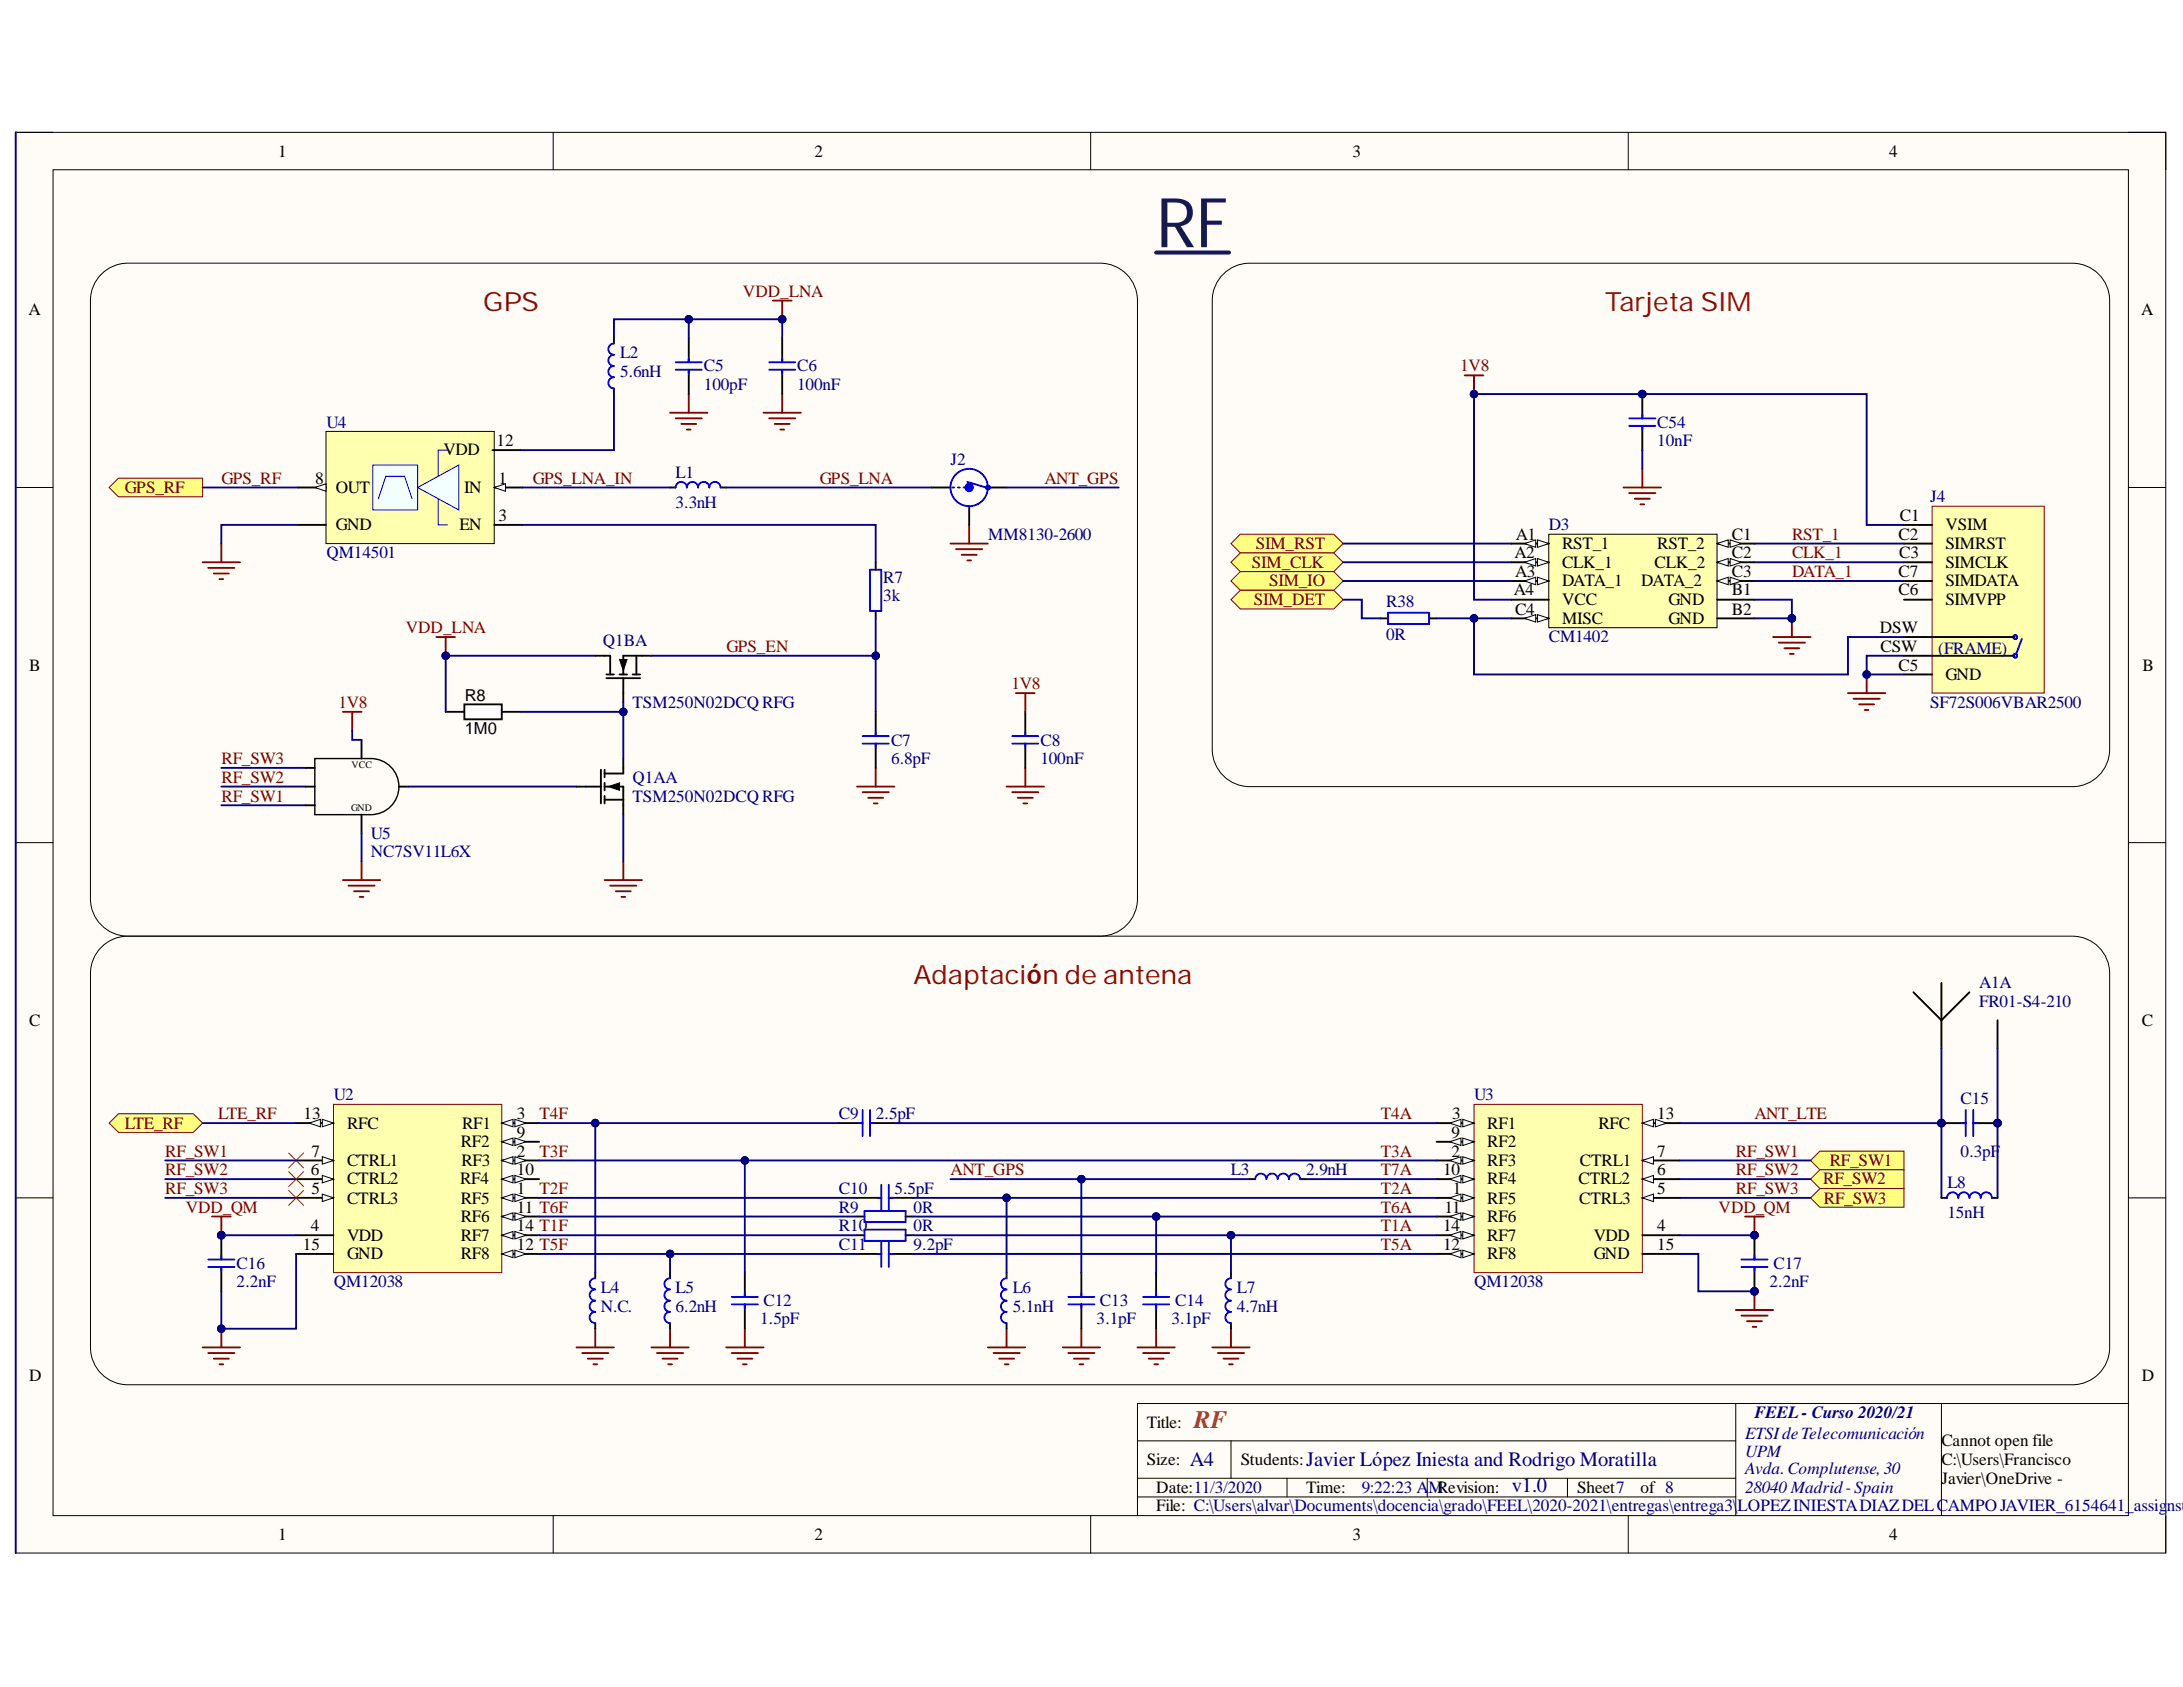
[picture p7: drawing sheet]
<svg xmlns="http://www.w3.org/2000/svg" width="279mm" height="216mm" viewBox="0 0 279 216" stroke-linecap="round" stroke-linejoin="round" font-family="sans-serif">
<defs><g id="words">
<text font-size="8.8" fill="#091b67" x="148" y="31.6">RF</text>
<g font-size="3.4" fill="#980000">
<text x="61.8" y="39.8">GPS</text>
<text x="205.4" y="39.8">Tarjeta SIM</text>
<text x="116.9" y="125.9">Adaptación de antena</text>
</g>
<text font-size="3.2" fill="#b45f06" x="152.8" y="182.7">RF</text>
<g font-size="2.6" fill="#000080">
<text x="152.3" y="187.6">A4</text>
<text x="167.2" y="187.6">Javier López Iniesta and Rodrigo Moratilla</text>
<text x="193.5" y="191">v1.0</text>
</g>
<g font-size="2.2">
<text x="35.6" y="20">1</text>
<text x="104.2" y="20">2</text>
<text x="173.1" y="20">3</text>
<text x="241.8" y="20">4</text>
<text x="3.6" y="40.3">A</text>
<text x="274" y="40.3">A</text>
<text x="56.8" y="58.3">VDD</text>
<text x="63.5" y="57.1">12</text>
<text x="40.4" y="61.9">8</text>
<text x="43" y="63.1">OUT</text>
<text x="59.4" y="63.1">IN</text>
<text x="63.8" y="61.9">1</text>
<text x="43" y="67.8">GND</text>
<text x="58.8" y="67.8">EN</text>
<text x="63.8" y="66.7">3</text>
<text x="193.8" y="71.5">A2</text>
<text x="194" y="69.1">A1</text>
<text x="199.9" y="70.3">RST_1</text>
<text x="212.1" y="70.3">RST_2</text>
<text x="221.7" y="69.1">C1</text>
<text x="221.7" y="71.5">C2</text>
<text x="243" y="69.1">C2</text>
<text x="243.1" y="71.5">C3</text>
<text x="243.2" y="66.7">C1</text>
<text x="249" y="67.8">VSIM</text>
<text x="249" y="70.3">SIMRST</text>
<text x="193.7" y="76.2">A4</text>
<text x="193.9" y="73.8">A3</text>
<text x="199.9" y="77.5">VCC</text>
<text x="199.9" y="75">DATA_1</text>
<text x="199.9" y="72.7">CLK_1</text>
<text x="210.1" y="75">DATA_2</text>
<text x="211.8" y="72.7">CLK_2</text>
<text x="213.5" y="77.5">GND</text>
<text x="221.7" y="73.8">C3</text>
<text x="221.7" y="76.2">B1</text>
<text x="243" y="76.2">C6</text>
<text x="243" y="73.8">C7</text>
<text x="249" y="72.7">SIMCLK</text>
<text x="249" y="77.5">SIMVPP</text>
<text x="249" y="75">SIMDATA</text>
<text x="193.9" y="78.7">C4</text>
<text x="199.9" y="79.8">MISC</text>
<text x="213.5" y="79.8">GND</text>
<text x="221.7" y="78.7">B2</text>
<text x="240.6" y="81">DSW</text>
<text x="240.7" y="83.4">CSW</text>
<text x="3.7" y="85.9">B</text>
<text x="243" y="85.9">C5</text>
<text x="249" y="87">GND</text>
<text x="274.2" y="85.9">B</text>
<text x="3.7" y="131.3">C</text>
<text x="274.1" y="131.3">C</text>
<text x="38.8" y="143.2">13</text>
<text x="66.2" y="143.2">3</text>
<text x="185.9" y="143.2">3</text>
<text x="212.1" y="143.2">13</text>
<text x="39.8" y="148">7</text>
<text x="44.4" y="149.2">CTRL1</text>
<text x="44.4" y="144.5">RFC</text>
<text x="59" y="146.8">RF2</text>
<text x="59.1" y="149.2">RF3</text>
<text x="59.1" y="144.5">RF1</text>
<text x="66.2" y="145.7">9</text>
<text x="66.2" y="148">2</text>
<text x="185.8" y="145.7">9</text>
<text x="185.8" y="148">2</text>
<text x="190.4" y="144.5">RF1</text>
<text x="190.4" y="146.8">RF2</text>
<text x="190.4" y="149.2">RF3</text>
<text x="202.2" y="149.2">CTRL1</text>
<text x="204.6" y="144.5">RFC</text>
<text x="212.1" y="148">7</text>
<text x="39.8" y="150.4">6</text>
<text x="39.8" y="152.8">5</text>
<text x="44.4" y="151.6">CTRL2</text>
<text x="44.4" y="154">CTRL3</text>
<text x="58.9" y="151.6">RF4</text>
<text x="59" y="154">RF5</text>
<text x="66.2" y="152.8">1</text>
<text x="66.2" y="155.2">11 T6F</text>
<text x="66.2" y="150.4">10</text>
<text x="184.7" y="150.4">10</text>
<text x="184.9" y="155.2">11</text>
<text x="186" y="152.8">1</text>
<text x="190.4" y="154">RF5</text>
<text x="190.4" y="151.6">RF4</text>
<text x="202" y="151.6">CTRL2</text>
<text x="202.1" y="154">CTRL3</text>
<text x="212.1" y="150.4">6</text>
<text x="212.1" y="152.8">5</text>
<text x="38.7" y="159.9">15</text>
<text x="39.8" y="157.6">4</text>
<text x="44.4" y="158.8">VDD</text>
<text x="44.4" y="161.1">GND</text>
<text x="59" y="158.8">RF7</text>
<text x="59" y="156.4">RF6</text>
<text x="59" y="161.1">RF8</text>
<text x="66.2" y="157.6">14 T1F</text>
<text x="66.2" y="159.9">12 T5F</text>
<text x="184.7" y="157.6">14</text>
<text x="184.7" y="159.9">12</text>
<text x="190.4" y="158.8">RF7</text>
<text x="190.4" y="156.4">RF6</text>
<text x="190.4" y="161.1">RF8</text>
<text x="204" y="158.8">VDD</text>
<text x="204" y="161.1">GND</text>
<text x="212.1" y="157.6">4</text>
<text x="212.1" y="159.9">15</text>
<text x="3.7" y="176.7">D</text>
<text x="274.1" y="176.7">D</text>
<text x="146.8" y="182.7">Title:</text>
<text x="248.5" y="185.1">Cannot open file</text>
<text x="146.8" y="187.5">Size:</text>
<text x="148" y="191.1">Date:11/3/2020</text>
<text x="158.8" y="187.5">Students:</text>
<text x="167.2" y="191.1">Time:</text>
<text x="201.9" y="191.1">Sheet7</text>
<text x="210" y="191.1">of 8</text>
<text x="248.5" y="187.5">C:\Users\Francisco</text>
<text x="248.5" y="189.9">Javier\OneDrive -</text>
<text x="35.6" y="197.1">1</text>
<text x="104.2" y="197.1">2</text>
<text x="148" y="193.4">File: C:\Users\alvar\Documents\docencia\grado\FEEL\2020-2021\entregas\entrega3\LOPEZINIESTADIAZDELCAMPOJAVIER_6154641_assig</text>
<text x="173.1" y="197.1">3</text>
<text x="241.8" y="197.1">4</text>
<text x="248.5" y="192.3">Universidad Politécnica</text>
<text x="248.5" y="194.6">de Madrid\GITST\Logos</text>
<text x="248.5" y="199.4">ESCUELA.png</text>
</g>
<g font-size="2.2" fill="#800000">
<text x="95.1" y="38">VDD_LNA</text>
<text x="186.9" y="47.5">1V8</text>
<text x="16" y="63.1">GPS_RF</text>
<text x="28.3" y="61.9">GPS_RF</text>
<text x="68.2" y="61.9">GPS_LNA_IN</text>
<text x="104.9" y="61.9">GPS_LNA</text>
<text x="133.7" y="61.9">ANT_GPS</text>
<text x="160.7" y="70.3">SIM_RST</text>
<text x="229.4" y="69.1">RST_1</text>
<text x="229.4" y="71.5">CLK_1</text>
<text x="160.2" y="72.7">SIM_CLK</text>
<text x="160.5" y="77.5">SIM_DET</text>
<text x="162.4" y="75">SIM_IO</text>
<text x="229.4" y="73.8">DATA_1</text>
<text x="51.9" y="81">VDD_LNA</text>
<text x="93" y="83.4">GPS_EN</text>
<text x="129.4" y="88.2">1V8</text>
<text x="43.3" y="90.6">1V8</text>
<text x="28.3" y="97.8">RF_SW3</text>
<text x="28.3" y="100.1">RF_SW2</text>
<text x="28.3" y="102.6">RF_SW1</text>
<text x="27.9" y="143.2">LTE_RF</text>
<text x="69" y="143.2">T4F</text>
<text x="176.7" y="143.2">T4A</text>
<text x="224.5" y="143.2">ANT_LTE</text>
<text x="16" y="144.5">LTE_RF</text>
<text x="21.2" y="148">RF_SW1</text>
<text x="69" y="148">T3F</text>
<text x="176.7" y="148">T3A</text>
<text x="222.2" y="148">RF_SW1</text>
<text x="234.2" y="149.2">RF_SW1</text>
<text x="21.2" y="150.4">RF_SW2</text>
<text x="21.2" y="152.8">RF_SW3</text>
<text x="23.8" y="155.2">VDD_QM</text>
<text x="69" y="152.8">T2F</text>
<text x="121.7" y="150.4">ANT_GPS</text>
<text x="176.7" y="152.8">T2A</text>
<text x="176.7" y="155.2">T6A</text>
<text x="176.7" y="150.4">T7A</text>
<text x="220" y="155.2">VDD_QM</text>
<text x="222.2" y="150.4">RF_SW2</text>
<text x="222.2" y="152.8">RF_SW3</text>
<text x="233.3" y="151.6">RF_SW2</text>
<text x="233.4" y="154">RF_SW3</text>
<text x="176.7" y="157.6">T1A</text>
<text x="176.7" y="159.9">T5A</text>
</g>
<g font-size="2.2" fill="#000080">
<text x="79.4" y="45.8">L2</text>
<text x="90.1" y="47.5">C5</text>
<text x="102" y="47.5">C6</text>
<text x="79.4" y="48.2">5.6nH</text>
<text x="90.1" y="49.9">100pF</text>
<text x="102" y="49.9">100nF</text>
<text x="41.8" y="54.7">U4</text>
<text x="121.7" y="59.5">J2</text>
<text x="212.1" y="54.7">C54</text>
<text x="212.1" y="57.1">10nF</text>
<text x="86.5" y="61.2">L1</text>
<text x="86.5" y="65">3.3nH</text>
<text x="247" y="64.3">J4</text>
<text x="41.8" y="71.5">QM14501</text>
<text x="126.5" y="69.1">MM8130-2600</text>
<text x="198.2" y="67.8">D3</text>
<text x="113" y="74.6">R7</text>
<text x="113" y="77">3k</text>
<text x="177.4" y="77.6">R38</text>
<text x="77.2" y="82.7">Q1BA</text>
<text x="177.4" y="82">0R</text>
<text x="198.2" y="82.2">CM1402</text>
<text x="248.1" y="83.7">(FRAME)</text>
<text x="81" y="90.6">TSM250N02DCQRFG</text>
<text x="114" y="95.4">C7</text>
<text x="133.2" y="95.4">C8</text>
<text x="247" y="90.6">SF72S006VBAR2500</text>
<text x="81" y="100.1">Q1AA</text>
<text x="114" y="97.8">6.8pF</text>
<text x="133.2" y="97.8">100nF</text>
<text x="47.5" y="107.3">U5</text>
<text x="81" y="102.6">TSM250N02DCQRFG</text>
<text x="47.5" y="109.7">NC7SV11L6X</text>
<text x="253.3" y="126.5">A1A</text>
<text x="253.3" y="128.9">FR01-S4-210</text>
<text x="42.7" y="140.8">U2</text>
<text x="107.4" y="143.2">C9</text>
<text x="112.1" y="143.2">2.5pF</text>
<text x="188.7" y="140.8">U3</text>
<text x="250.9" y="141.3">C15</text>
<text x="250.9" y="148">0.3pF</text>
<text x="107.4" y="152.8">C10</text>
<text x="107.4" y="155.2">R9</text>
<text x="114.5" y="152.8">5.5pF</text>
<text x="116.9" y="155.2">0R</text>
<text x="157.5" y="150.4">L3</text>
<text x="167.2" y="150.4">2.9nH</text>
<text x="249.2" y="152.1">L8</text>
<text x="249.2" y="155.9">15nH</text>
<text x="107.4" y="159.9">C11</text>
<text x="107.4" y="157.6">R10</text>
<text x="116.9" y="159.9">9.2pF</text>
<text x="116.9" y="157.6">0R</text>
<text x="30.3" y="162.4">C16</text>
<text x="30.3" y="164.8">2.2nF</text>
<text x="42.7" y="164.8">QM12038</text>
<text x="76.9" y="165.4">L4</text>
<text x="76.9" y="167.9">N.C.</text>
<text x="86.5" y="165.4">L5</text>
<text x="86.5" y="167.9">6.2nH</text>
<text x="97.7" y="167.1">C12</text>
<text x="129.6" y="165.4">L6</text>
<text x="129.6" y="167.9">5.1nH</text>
<text x="140.8" y="167.1">C13</text>
<text x="150.4" y="167.1">C14</text>
<text x="158.3" y="165.4">L7</text>
<text x="158.3" y="167.9">4.7nH</text>
<text x="188.7" y="164.8">QM12038</text>
<text x="226.5" y="164.8">2.2nF</text>
<text x="227" y="162.4">C17</text>
<text x="97.3" y="169.5">1.5pF</text>
<text x="140.4" y="169.5">3.1pF</text>
<text x="149.9" y="169.5">3.1pF</text>
<text x="223.4" y="184.1">ETSIdeTelecomunicación</text>
<text x="224.5" y="181.5">FEEL - Curso 2020/21</text>
<text x="174.3" y="191.1">9:22:23 A</text>
<text x="182.8" y="191.1">MRevision:</text>
<text x="223.4" y="186.5">UPM</text>
<text x="223.4" y="188.7">Avda.Complutense, 30</text>
<text x="223.4" y="191.1">28040 Madrid-Spain</text>
<text x="277.3" y="193.4">nsub</text>
</g>
<g font-size="2.1">
<text x="59.5" y="89.7">R8</text>
<text x="59.5" y="94">1M0</text>
</g>
<g font-size="1.3">
<text x="45" y="98.3">VCC</text>
<text x="44.9" y="103.8">GND</text>
</g>
</g></defs>
<path d="M2 16.9h275.2v181.9h-275.2z" fill-rule="evenodd" fill="#fffcf8"/>
<path d="M2 16.9h275.2v181.9h-275.2z" fill="none" stroke="#000" stroke-width=".13"/>
<path d="M6.8 21.7h265.6v172.3h-265.6z" fill-rule="evenodd" fill="#fffcf8"/>
<g fill="none" stroke="#000" stroke-width=".13">
<path d="M2 16.9h4.8M70.8 16.9v4.8M139.6 16.9v4.8M208.4 16.9v4.8M272.4 16.9h4.8v4.8M6.8 21.7h265.6v172.3h-265.6zM2 62.4h4.8M272.4 62.4h4.8M2 107.8h4.8M272.4 107.8h4.8M2 153.3h4.8M272.4 153.3h4.8"/>
<path d="M222.2 179.6v14.4M248.5 179.6v14.4M272.4 179.6h-126.8v14.4M70.8 194v4.8M139.6 194v4.8M145.6 184.4h76.6M145.6 191.6h76.6M145.6 189.2h76.6M157.6 184.4v4.8M164.7 189.2v2.4M182.7 189.2v2.4M200.6 189.2v2.4"/>
<path d="M208.4 194v4.8M277.2 194v4.8"/>
</g>
<path d="M148 32.3h9.3" fill="none" stroke="#091b67" stroke-width=".51"/>
<g fill="none" stroke="#800000" stroke-width=".24">
<path d="M85.8 52.8h4.7M86.5 53.5h3.3M87.2 54.3h1.9M87.9 55h.5M88.2 50.4v2.4M97.7 52.8h4.8M98.4 53.5h3.4M99.2 54.3h1.9M99.9 55h.5M100.1 50.4v2.4M121.6 69.6h4.8M122.4 70.3h3.3"/>
<path d="M123.1 71h1.9M123.8 71.7h.5M124 67.2v2.4M112.1 98.3v2.4M131.2 98.3v2.4M109.7 100.7h4.8M110.4 101.4h3.4M111.1 102.1h1.9M111.8 102.8h.5M128.8 100.7h4.8M129.5 101.4h3.4M130.3 102.1h1.9"/>
<path d="M131 102.8h.5"/>
</g>
<path d="M57 91.1h2.4M64.2 91.1h2.4" fill="none" stroke="#000" stroke-width=".24"/>
<path d="M59.4 90.1h4.8v2h-4.8z" fill-rule="evenodd" fill="#fff"/>
<path d="M59.4 90.1h4.8v2h-4.8z" fill="none" stroke="#000" stroke-width=".24"/>
<path d="M25.9 72h4.8M26.7 72.7h3.3M27.4 73.4h1.9M28.1 74.1h.5M28.3 69.6v2.4" fill="none" stroke="#800000" stroke-width=".24"/>
<path d="M198.2 68.4h21.6v11.9h-21.6z" fill-rule="evenodd" fill="#ffffb0"/>
<path d="M198.2 68.4h21.6v11.9h-21.6z" fill="none" stroke="#000" stroke-width=".13"/>
<path d="M193.4 69.6h4.8" fill="none" stroke="#000" stroke-width=".24"/>
<path d="M196.8 69.1l1.4 .5-1.4 .4z" fill="#f8fcff"/>
<path d="M196.8 69.1l1.4 .5-1.4 .4z" fill="none" stroke="#000" stroke-width=".13"/>
<path d="M195.1 69.6l1.5-.5v.9z" fill="#f8fcff"/>
<path d="M195.1 69.6l1.5-.5v.9z" fill="none" stroke="#000" stroke-width=".13"/>
<path d="M193.4 76.7h4.8M219.8 74.4h4.7" fill="none" stroke="#000" stroke-width=".24"/>
<path d="M219.8 74.4l1.4-.5v.9z" fill="#f8fcff"/>
<path d="M219.8 74.4l1.4-.5v.9z" fill="none" stroke="#000" stroke-width=".13"/>
<path d="M221.4 73.9l1.5 .5-1.5 .4z" fill="#f8fcff"/>
<path d="M221.4 73.9l1.5 .5-1.5 .4z" fill="none" stroke="#000" stroke-width=".13"/>
<path d="M193.4 74.4h4.8" fill="none" stroke="#000" stroke-width=".24"/>
<path d="M196.8 73.9l1.4 .5-1.4 .4z" fill="#f8fcff"/>
<path d="M196.8 73.9l1.4 .5-1.4 .4z" fill="none" stroke="#000" stroke-width=".13"/>
<path d="M195.1 74.4l1.5-.5v.9z" fill="#f8fcff"/>
<path d="M195.1 74.4l1.5-.5v.9z" fill="none" stroke="#000" stroke-width=".13"/>
<path d="M193.4 79.1h4.8" fill="none" stroke="#000" stroke-width=".24"/>
<path d="M196.8 78.7l1.4 .4-1.4 .5z" fill="#f8fcff"/>
<path d="M196.8 78.7l1.4 .4-1.4 .5z" fill="none" stroke="#000" stroke-width=".13"/>
<path d="M195.1 79.1l1.5-.4v.9z" fill="#f8fcff"/>
<path d="M195.1 79.1l1.5-.4v.9z" fill="none" stroke="#000" stroke-width=".13"/>
<path d="M219.8 69.6h4.7" fill="none" stroke="#000" stroke-width=".24"/>
<path d="M219.8 69.6l1.4-.5v.9z" fill="#f8fcff"/>
<path d="M219.8 69.6l1.4-.5v.9z" fill="none" stroke="#000" stroke-width=".13"/>
<path d="M221.4 69.1l1.5 .5-1.5 .4z" fill="#f8fcff"/>
<path d="M221.4 69.1l1.5 .5-1.5 .4z" fill="none" stroke="#000" stroke-width=".13"/>
<path d="M193.4 72h4.8" fill="none" stroke="#000" stroke-width=".24"/>
<path d="M196.8 71.5l1.4 .5-1.4 .4z" fill="#f8fcff"/>
<path d="M196.8 71.5l1.4 .5-1.4 .4z" fill="none" stroke="#000" stroke-width=".13"/>
<path d="M195.1 72l1.5-.5v.9z" fill="#f8fcff"/>
<path d="M195.1 72l1.5-.5v.9z" fill="none" stroke="#000" stroke-width=".13"/>
<path d="M219.8 72h4.7" fill="none" stroke="#000" stroke-width=".24"/>
<path d="M219.8 72l1.4-.5v.9z" fill="#f8fcff"/>
<path d="M219.8 72l1.4-.5v.9z" fill="none" stroke="#000" stroke-width=".13"/>
<path d="M221.4 71.5l1.5 .5-1.5 .4z" fill="#f8fcff"/>
<path d="M221.4 71.5l1.5 .5-1.5 .4z" fill="none" stroke="#000" stroke-width=".13"/>
<path d="M219.8 76.7h4.7M219.8 79.1h4.7" fill="none" stroke="#000" stroke-width=".24"/>
<path d="M247.3 64.8h14.3v23.9h-14.3z" fill-rule="evenodd" fill="#ffffb0"/>
<path d="M247.3 64.8h14.3v23.9h-14.3z" fill="none" stroke="#800000" stroke-width=".13"/>
<path d="M243.7 67.2h3.6M243.7 69.6h3.6M243.7 72h3.6M243.7 76.7h3.6M243.7 74.4h3.6M243.7 81.5h14.1M243.7 86.3h3.6M243.7 83.9h14.1" fill="none" stroke="#000" stroke-width=".24"/>
<g fill="none" stroke="#00f" stroke-width=".24">
<path d="M258.8 81.8l-.7 1.9"/>
<circle cx="257.9" cy="83.9" r=".24"/>
<circle cx="257.9" cy="81.5" r=".24"/>
</g>
<path d="M229.3 79.1v2.4M226.9 81.5h4.8M227.7 82.2h3.3M228.4 83h1.9M229.1 83.7h.5" fill="none" stroke="#800000" stroke-width=".24"/>
<circle cx="229.3" cy="79.1" r=".48" fill="#000080"/>
<circle cx="229.3" cy="79.1" r=".48" fill="none" stroke="#000080" stroke-width=".13"/>
<path d="M236.5 88.7h4.8M237.2 89.4h3.4M237.9 90.1h2M238.7 90.9h.4M238.9 86.3v2.4" fill="none" stroke="#800000" stroke-width=".24"/>
<circle cx="238.9" cy="86.3" r=".48" fill="#000080"/>
<circle cx="238.9" cy="86.3" r=".48" fill="none" stroke="#000080" stroke-width=".13"/>
<path d="M176.7 79.1h.9M182.9 79.1h1" fill="none" stroke="#000" stroke-width=".24"/>
<path d="M177.6 78.4h5.3v1.5h-5.3z" fill="none" stroke="#00f" stroke-width=".24"/>
<path d="M207.8 62.4h4.8M208.5 63.1h3.4M209.2 63.8h2M210 64.5h.4M210.2 60v2.4" fill="none" stroke="#800000" stroke-width=".24"/>
<path d="M42.7 141.3h21.5v21.6h-21.5z" fill-rule="evenodd" fill="#ffffb0"/>
<path d="M42.7 141.3h21.5v21.6h-21.5z" fill="none" stroke="#800000" stroke-width=".13"/>
<path d="M64.2 158.1h4.8" fill="none" stroke="#000" stroke-width=".24"/>
<path d="M64.2 158.1l1.5-.5v1z" fill="#f8fcff"/>
<path d="M64.2 158.1l1.5-.5v1z" fill="none" stroke="#000" stroke-width=".13"/>
<path d="M65.9 157.6l1.4 .5-1.4 .5z" fill="#f8fcff"/>
<path d="M65.9 157.6l1.4 .5-1.4 .5z" fill="none" stroke="#000" stroke-width=".13"/>
<path d="M64.2 153.3h4.8" fill="none" stroke="#000" stroke-width=".24"/>
<path d="M64.2 153.3l1.5-.5v1z" fill="#f8fcff"/>
<path d="M64.2 153.3l1.5-.5v1z" fill="none" stroke="#000" stroke-width=".13"/>
<path d="M65.9 152.8l1.4 .5-1.4 .5z" fill="#f8fcff"/>
<path d="M65.9 152.8l1.4 .5-1.4 .5z" fill="none" stroke="#000" stroke-width=".13"/>
<path d="M64.2 155.7h4.8" fill="none" stroke="#000" stroke-width=".24"/>
<path d="M64.2 155.7l1.5-.5v1z" fill="#f8fcff"/>
<path d="M64.2 155.7l1.5-.5v1z" fill="none" stroke="#000" stroke-width=".13"/>
<path d="M65.9 155.2l1.4 .5-1.4 .5z" fill="#f8fcff"/>
<path d="M65.9 155.2l1.4 .5-1.4 .5z" fill="none" stroke="#000" stroke-width=".13"/>
<path d="M64.2 160.5h4.8" fill="none" stroke="#000" stroke-width=".24"/>
<path d="M64.2 160.5l1.5-.5v1z" fill="#f8fcff"/>
<path d="M64.2 160.5l1.5-.5v1z" fill="none" stroke="#000" stroke-width=".13"/>
<path d="M65.9 160l1.4 .5-1.4 .5z" fill="#f8fcff"/>
<path d="M65.9 160l1.4 .5-1.4 .5z" fill="none" stroke="#000" stroke-width=".13"/>
<path d="M64.2 143.7h4.8" fill="none" stroke="#000" stroke-width=".24"/>
<path d="M64.2 143.7l1.5-.4v.9z" fill="#f8fcff"/>
<path d="M64.2 143.7l1.5-.4v.9z" fill="none" stroke="#000" stroke-width=".13"/>
<path d="M65.9 143.3l1.4 .4-1.4 .5z" fill="#f8fcff"/>
<path d="M65.9 143.3l1.4 .4-1.4 .5z" fill="none" stroke="#000" stroke-width=".13"/>
<path d="M64.2 146.1h4.8" fill="none" stroke="#000" stroke-width=".24"/>
<path d="M64.2 146.1l1.5-.5v1z" fill="#f8fcff"/>
<path d="M64.2 146.1l1.5-.5v1z" fill="none" stroke="#000" stroke-width=".13"/>
<path d="M65.9 145.6l1.4 .5-1.4 .5z" fill="#f8fcff"/>
<path d="M65.9 145.6l1.4 .5-1.4 .5z" fill="none" stroke="#000" stroke-width=".13"/>
<path d="M37.9 148.5h4.8" fill="none" stroke="#000" stroke-width=".24"/>
<path d="M41.2 148l1.5 .5-1.5 .5z" fill="#f8fcff"/>
<path d="M41.2 148l1.5 .5-1.5 .5z" fill="none" stroke="#000" stroke-width=".13"/>
<path d="M37.9 143.7h4.8" fill="none" stroke="#000" stroke-width=".24"/>
<path d="M41.2 143.3l1.5 .4-1.5 .5z" fill="#f8fcff"/>
<path d="M41.2 143.3l1.5 .4-1.5 .5z" fill="none" stroke="#000" stroke-width=".13"/>
<path d="M39.6 143.7l1.4-.4v.9z" fill="#f8fcff"/>
<path d="M39.6 143.7l1.4-.4v.9z" fill="none" stroke="#000" stroke-width=".13"/>
<path d="M37.9 158.1h4.8M64.2 148.5h4.8" fill="none" stroke="#000" stroke-width=".24"/>
<path d="M64.2 148.5l1.5-.5v1z" fill="#f8fcff"/>
<path d="M64.2 148.5l1.5-.5v1z" fill="none" stroke="#000" stroke-width=".13"/>
<path d="M65.9 148l1.4 .5-1.4 .5z" fill="#f8fcff"/>
<path d="M65.9 148l1.4 .5-1.4 .5z" fill="none" stroke="#000" stroke-width=".13"/>
<path d="M64.2 150.9h4.8" fill="none" stroke="#000" stroke-width=".24"/>
<path d="M64.2 150.9l1.5-.5v1z" fill="#f8fcff"/>
<path d="M64.2 150.9l1.5-.5v1z" fill="none" stroke="#000" stroke-width=".13"/>
<path d="M65.9 150.4l1.4 .5-1.4 .5z" fill="#f8fcff"/>
<path d="M65.9 150.4l1.4 .5-1.4 .5z" fill="none" stroke="#000" stroke-width=".13"/>
<path d="M37.9 150.9h4.8" fill="none" stroke="#000" stroke-width=".24"/>
<path d="M41.2 150.4l1.5 .5-1.5 .5z" fill="#f8fcff"/>
<path d="M41.2 150.4l1.5 .5-1.5 .5z" fill="none" stroke="#000" stroke-width=".13"/>
<path d="M37.9 153.3h4.8" fill="none" stroke="#000" stroke-width=".24"/>
<path d="M41.2 152.8l1.5 .5-1.5 .5z" fill="#f8fcff"/>
<path d="M41.2 152.8l1.5 .5-1.5 .5z" fill="none" stroke="#000" stroke-width=".13"/>
<path d="M37.9 160.5h4.8" fill="none" stroke="#000" stroke-width=".24"/>
<path d="M41.7 55.2h21.6v14.4h-21.6z" fill-rule="evenodd" fill="#ffffb0"/>
<path d="M41.7 55.2h21.6v14.4h-21.6z" fill="none" stroke="#000" stroke-width=".13"/>
<path d="M63.3 62.4h3.6" fill="none" stroke="#000" stroke-width=".24"/>
<path d="M63.3 62.4l1.4-.5v1z" fill="#f8fcff"/>
<path d="M63.3 62.4l1.4-.5v1z" fill="none" stroke="#000" stroke-width=".13"/>
<path d="M63 57.6h3.6M38.1 62.4h3.6M63.3 67.2h3.6" fill="none" stroke="#000" stroke-width=".24"/>
<path d="M40.3 62.4l1.4-.5v1z" fill="#f8fcff"/>
<path d="M40.3 62.4l1.4-.5v1z" fill="none" stroke="#000" stroke-width=".13"/>
<path d="M38.1 67.2h3.6" fill="none" stroke="#000" stroke-width=".24"/>
<path d="M47.7 59.5h5.8v5.8h-5.8z" fill-rule="evenodd" fill="#f0ffff"/>
<path d="M47.7 59.5h5.8v5.8h-5.8zM56.1 57.6v3.4M48.4 63.8l1-2.8h2.4l.9 2.8M56.1 63.8v3.4" fill="none" stroke="#00f" stroke-width=".13"/>
<path d="M53.5 62.4l5.2-2.9v5.8z" fill="#f0ffff"/>
<path d="M56.1 57.6h1.2M53.5 62.4l5.2-2.9v5.8zM56.1 67.2h1.2" fill="none" stroke="#00f" stroke-width=".13"/>
<g fill="none" stroke="#000" stroke-width=".24">
<path d="M119.3 62.4h2.3M124 64.8v2.4M76.2 83.9h1.9v2.4M76.9 98.5v4.3M77.4 98.5v1M77.6 86.8h4.3M77.6 86.3h1M79.3 86.3h1M79.8 86.8v3.1M79.8 97.1v1.9h-2.4M81 86.3h.9M81.5 83.9v2.4"/>
<path d="M83.4 83.9h-3.6v2.4M73.8 100.7h3.1M77.4 100.7h2.4v3.6M77.4 102.3h2.4M77.4 100.2v.9M77.4 101.9v.9"/>
</g>
<path d="M79.3 84.4h1l-.5 1.4zM77.9 100.7l1.4-.5v.9z" fill="#000"/>
<path d="M79.3 84.4h1l-.5 1.4zM77.9 100.7l1.4-.5v.9z" fill="none" stroke="#000" stroke-width=".13"/>
<path d="M77.4 112.6h4.8M78.1 113.3h3.4M78.8 114.1h1.9M79.5 114.8h.5M79.8 110.2v2.4" fill="none" stroke="#800000" stroke-width=".24"/>
<circle cx="124" cy="62.4" r=".48" fill="#00f"/>
<g fill="none" stroke="#00f" stroke-width=".24">
<path d="M121.9 62.4h.2M122.6 62.4h.3M123.3 62.4h.3M123.8 61.7l2.4 .7"/>
<circle cx="124" cy="62.4" r=".48"/>
<circle cx="124" cy="62.4" r="2.39"/>
<circle cx="126.4" cy="62.4" r=".24"/>
</g>
<path d="M126.4 62.4h2.4M39.1 98.3h1.2M46.3 94.7v2.4M39.1 100.7h1.2M39.1 103.1h1.2M46.3 104.3v2.3M51.1 100.7h1.2" fill="none" stroke="#000" stroke-width=".24"/>
<path d="M40.3 97.1h7.2a3.6 3.6 0 0 1 3.6 3.6 3.6 3.6 0 0 1-3.6 3.6h-7.2z" fill="none" stroke="#000" stroke-width=".18"/>
<path d="M43.9 112.6h4.8M44.6 113.3h3.3M45.3 114.1h1.9M46 114.8h.5M46.3 110.2v2.4" fill="none" stroke="#800000" stroke-width=".24"/>
<path d="M188.7 141.3h21.5v21.6h-21.5z" fill-rule="evenodd" fill="#ffffb0"/>
<path d="M188.7 141.3h21.5v21.6h-21.5z" fill="none" stroke="#800000" stroke-width=".13"/>
<path d="M183.9 158.1h4.8" fill="none" stroke="#000" stroke-width=".24"/>
<path d="M187.2 157.6l1.5 .5-1.5 .5z" fill="#f8fcff"/>
<path d="M187.2 157.6l1.5 .5-1.5 .5z" fill="none" stroke="#000" stroke-width=".13"/>
<path d="M185.5 158.1l1.5-.5v1z" fill="#f8fcff"/>
<path d="M185.5 158.1l1.5-.5v1z" fill="none" stroke="#000" stroke-width=".13"/>
<path d="M183.9 153.3h4.8" fill="none" stroke="#000" stroke-width=".24"/>
<path d="M187.2 152.8l1.5 .5-1.5 .5z" fill="#f8fcff"/>
<path d="M187.2 152.8l1.5 .5-1.5 .5z" fill="none" stroke="#000" stroke-width=".13"/>
<path d="M185.5 153.3l1.5-.5v1z" fill="#f8fcff"/>
<path d="M185.5 153.3l1.5-.5v1z" fill="none" stroke="#000" stroke-width=".13"/>
<path d="M183.9 155.7h4.8" fill="none" stroke="#000" stroke-width=".24"/>
<path d="M187.2 155.2l1.5 .5-1.5 .5z" fill="#f8fcff"/>
<path d="M187.2 155.2l1.5 .5-1.5 .5z" fill="none" stroke="#000" stroke-width=".13"/>
<path d="M185.5 155.7l1.5-.5v1z" fill="#f8fcff"/>
<path d="M185.5 155.7l1.5-.5v1z" fill="none" stroke="#000" stroke-width=".13"/>
<path d="M183.9 160.5h4.8" fill="none" stroke="#000" stroke-width=".24"/>
<path d="M187.2 160l1.5 .5-1.5 .5z" fill="#f8fcff"/>
<path d="M187.2 160l1.5 .5-1.5 .5z" fill="none" stroke="#000" stroke-width=".13"/>
<path d="M185.5 160.5l1.5-.5v1z" fill="#f8fcff"/>
<path d="M185.5 160.5l1.5-.5v1z" fill="none" stroke="#000" stroke-width=".13"/>
<path d="M183.9 143.7h4.8" fill="none" stroke="#000" stroke-width=".24"/>
<path d="M187.2 143.3l1.5 .4-1.5 .5z" fill="#f8fcff"/>
<path d="M187.2 143.3l1.5 .4-1.5 .5z" fill="none" stroke="#000" stroke-width=".13"/>
<path d="M185.5 143.7l1.5-.4v.9z" fill="#f8fcff"/>
<path d="M185.5 143.7l1.5-.4v.9z" fill="none" stroke="#000" stroke-width=".13"/>
<path d="M183.9 146.1h4.8" fill="none" stroke="#000" stroke-width=".24"/>
<path d="M187.2 145.7l1.5 .4-1.5 .5z" fill="#f8fcff"/>
<path d="M187.2 145.7l1.5 .4-1.5 .5z" fill="none" stroke="#000" stroke-width=".13"/>
<path d="M185.5 146.1l1.5-.4v.9z" fill="#f8fcff"/>
<path d="M185.5 146.1l1.5-.4v.9z" fill="none" stroke="#000" stroke-width=".13"/>
<path d="M210.2 148.5h4.8" fill="none" stroke="#000" stroke-width=".24"/>
<path d="M210.2 148.5l1.4-.5v1z" fill="#f8fcff"/>
<path d="M210.2 148.5l1.4-.5v1z" fill="none" stroke="#000" stroke-width=".13"/>
<path d="M210.2 143.7h4.8" fill="none" stroke="#000" stroke-width=".24"/>
<path d="M210.2 143.7l1.4-.4v.9z" fill="#f8fcff"/>
<path d="M210.2 143.7l1.4-.4v.9z" fill="none" stroke="#000" stroke-width=".13"/>
<path d="M211.9 143.3l1.4 .4-1.4 .5z" fill="#f8fcff"/>
<path d="M211.9 143.3l1.4 .4-1.4 .5z" fill="none" stroke="#000" stroke-width=".13"/>
<path d="M183.9 148.5h4.8M210.2 158.1h4.8" fill="none" stroke="#000" stroke-width=".24"/>
<path d="M187.2 148l1.5 .5-1.5 .5z" fill="#f8fcff"/>
<path d="M187.2 148l1.5 .5-1.5 .5z" fill="none" stroke="#000" stroke-width=".13"/>
<path d="M185.5 148.5l1.5-.5v1z" fill="#f8fcff"/>
<path d="M185.5 148.5l1.5-.5v1z" fill="none" stroke="#000" stroke-width=".13"/>
<path d="M183.9 150.9h4.8" fill="none" stroke="#000" stroke-width=".24"/>
<path d="M187.2 150.4l1.5 .5-1.5 .5z" fill="#f8fcff"/>
<path d="M187.2 150.4l1.5 .5-1.5 .5z" fill="none" stroke="#000" stroke-width=".13"/>
<path d="M185.5 150.9l1.5-.5v1z" fill="#f8fcff"/>
<path d="M185.5 150.9l1.5-.5v1z" fill="none" stroke="#000" stroke-width=".13"/>
<path d="M210.2 150.9h4.8" fill="none" stroke="#000" stroke-width=".24"/>
<path d="M210.2 150.9l1.4-.5v1z" fill="#f8fcff"/>
<path d="M210.2 150.9l1.4-.5v1z" fill="none" stroke="#000" stroke-width=".13"/>
<path d="M210.2 153.3h4.8" fill="none" stroke="#000" stroke-width=".24"/>
<path d="M210.2 153.3l1.4-.5v1z" fill="#f8fcff"/>
<path d="M210.2 153.3l1.4-.5v1z" fill="none" stroke="#000" stroke-width=".13"/>
<path d="M244.9 127l3.6 3.6 3.6-3.6M248.5 125.8v8.4M255.7 130.6v3.6M210.2 160.5h4.8" fill="none" stroke="#000" stroke-width=".24"/>
<path d="M25.9 172.4h4.8M26.7 173.2h3.3M27.4 173.9h1.9M28.1 174.6h.5M28.3 170v2.4" fill="none" stroke="#800000" stroke-width=".24"/>
<circle cx="28.3" cy="170" r=".48" fill="#000080"/>
<circle cx="28.3" cy="170" r=".48" fill="none" stroke="#000080" stroke-width=".13"/>
<g fill="none" stroke="#800000" stroke-width=".24">
<path d="M73.8 172.4h4.8M74.5 173.2h3.4M75.2 173.9h1.9M76 174.6h.4M76.2 170v2.4M83.4 172.4h4.8M84.1 173.2h3.3M84.8 173.9h1.9M85.5 174.6h.5M85.8 170v2.4M92.9 172.4h4.8M93.7 173.2h3.3"/>
<path d="M94.4 173.9h1.9M95.1 174.6h.5M95.3 170v2.4M126.4 172.4h4.8M127.2 173.2h3.3M127.9 173.9h1.9M128.6 174.6h.5M128.8 170v2.4M136 172.4h4.8M136.7 173.2h3.4M137.4 173.9h2M138.2 174.6h.4"/>
<path d="M138.4 170v2.4M145.6 172.4h4.8M146.3 173.2h3.4M147 173.9h1.9M147.7 174.6h.5M148 170v2.4M155.2 172.4h4.7M155.9 173.2h3.3M156.6 173.9h1.9M157.3 174.6h.5M157.5 170v2.4M222.2 167.7h4.7"/>
<path d="M222.9 168.4h3.3M223.6 169.1h1.9M224.3 169.8h.5M224.5 165.3v2.4"/>
</g>
<circle cx="224.5" cy="165.3" r=".48" fill="#000080"/>
<circle cx="224.5" cy="165.3" r=".48" fill="none" stroke="#000080" stroke-width=".13"/>
<path d="M156.3 35.4a4.8 4.8 0 0 1 3.6-1.7h105.3a4.8 4.8 0 0 1 4.8 4.8v57.4a4.8 4.8 0 0 1-4.8 4.8h-105.3a4.8 4.8 0 0 1-4.7-4.8v-57.4a4.8 4.8 0 0 1 1.1-3.1zM12.7 121.5a4.8 4.8 0 0 1 3.7-1.7h248.8a4.8 4.8 0 0 1 4.8 4.8v47.8a4.8 4.8 0 0 1-4.8 4.8h-248.8a4.8 4.8 0 0 1-4.8-4.8v-47.8a4.8 4.8 0 0 1 1.1-3.1z" fill="none" stroke="#000" stroke-width=".13"/>
<path d="M158.7 68.4h12l1.2 1.2-1.2 1.2h-12l-1.2-1.2z" fill-rule="evenodd" fill="#ffff80"/>
<path d="M158.7 68.4h12l1.2 1.2-1.2 1.2h-12l-1.2-1.2z" fill="none" stroke="#800000" stroke-width=".13"/>
<path d="M157.5 72l1.2-1.2h12l1.2 1.2-1.2 1.2h-12z" fill-rule="evenodd" fill="#ffff80"/>
<path d="M157.5 72l1.2-1.2h12l1.2 1.2-1.2 1.2h-12z" fill="none" stroke="#800000" stroke-width=".13"/>
<path d="M157.5 74.4l1.2-1.2h12l1.2 1.2-1.2 1.1h-12z" fill-rule="evenodd" fill="#ffff80"/>
<path d="M157.5 74.4l1.2-1.2h12l1.2 1.2-1.2 1.1h-12z" fill="none" stroke="#800000" stroke-width=".13"/>
<path d="M157.5 76.7l1.2-1.2h12l1.2 1.2-1.2 1.2h-12z" fill-rule="evenodd" fill="#ffff80"/>
<path d="M157.5 76.7l1.2-1.2h12l1.2 1.2-1.2 1.2h-12z" fill="none" stroke="#800000" stroke-width=".13"/>
<circle cx="210.2" cy="50.4" r=".48" fill="#000080"/>
<circle cx="210.2" cy="50.4" r=".48" fill="none" stroke="#000080" stroke-width=".13"/>
<path d="M210.2 50.4v3.1M210.2 54.5v3.1" fill="none" stroke="#000" stroke-width=".24"/>
<circle cx="210.2" cy="50.4" r=".48" fill="#000080"/>
<circle cx="210.2" cy="50.4" r=".48" fill="none" stroke="#000080" stroke-width=".13"/>
<g fill="none" stroke="#00f" stroke-width=".24">
<path d="M78.6 44a.72 .72 0 0 0-.7 .7 .72 .72 0 0 0 .7 .7 .72 .72 0 0 0-.7 .7 .72 .72 0 0 0 .7 .7 .72 .72 0 0 0-.7 .8 .72 .72 0 0 0 .7 .7 .72 .72 0 0 0-.7 .7 .72 .72 0 0 0 .7 .7M86.5 46.4h3.3M86.5 47.3h3.3M88.2 45.9v.5M88.2 47.3v.5M98.4 46.4h3.4M98.4 47.3h3.4M100.1 45.9v.5M100.1 47.3v.5M208.5 53.5h3.4M208.5 54.5h3.4M210.2 53.1v.4"/>
<path d="M210.2 54.5v.5M86.5 62.4a.72 .72 0 0 1 .7-.7 .72 .72 0 0 1 .7 .7 .72 .72 0 0 1 .7-.7 .72 .72 0 0 1 .7 .7 .72 .72 0 0 1 .8-.7 .72 .72 0 0 1 .7 .7 .72 .72 0 0 1 .7-.7 .72 .72 0 0 1 .7 .7M111.4 72.9h1.4v5.3h-1.4zM110.4 94.2h3.4M110.4 95.2h3.4M112.1 93.7v.5M112.1 95.2v.4M129.5 94.2h3.4M129.5 95.2h3.4M131.2 93.7v.5M131.2 95.2v.4"/>
</g>
<g fill="none" stroke="#000" stroke-width=".24">
<path d="M78.6 43.3v.7M78.6 49.7v.7M88.2 43.3v3.1M88.2 47.3v3.1M100.1 43.3v3.1M100.1 47.3v3.1M85.8 62.4h.7M92.2 62.4h.7M112.1 72v.9M112.1 78.2v.9M112.1 91.1v3.1M112.1 95.2v3.1"/>
<path d="M131.2 91.1v3.1M131.2 95.2v3.1"/>
</g>
<path d="M98.9 38.5h2.4M100.1 38.5v2.4" fill="none" stroke="#800000" stroke-width=".24"/>
<circle cx="100.1" cy="40.9" r=".48" fill="#000080"/>
<circle cx="100.1" cy="40.9" r=".48" fill="none" stroke="#000080" stroke-width=".13"/>
<path d="M55.8 81.5h2.4M57 81.5v2.4M130 88.7h2.4M131.2 88.7v2.4" fill="none" stroke="#800000" stroke-width=".24"/>
<circle cx="57" cy="83.9" r=".48" fill="#000080"/>
<circle cx="57" cy="83.9" r=".48" fill="none" stroke="#000080" stroke-width=".13"/>
<path d="M43.9 91.1h2.4M45.1 91.1v2.4" fill="none" stroke="#800000" stroke-width=".24"/>
<path d="M15.2 142.5h9.5l1.2 1.2-1.2 1.2h-9.5l-1.2-1.2z" fill-rule="evenodd" fill="#ffff80"/>
<path d="M15.2 142.5h9.5l1.2 1.2-1.2 1.2h-9.5l-1.2-1.2z" fill="none" stroke="#800000" stroke-width=".13"/>
<circle cx="28.3" cy="158.1" r=".48" fill="#000080"/>
<circle cx="28.3" cy="158.1" r=".48" fill="none" stroke="#000080" stroke-width=".13"/>
<path d="M28.3 158.1v3.1M28.3 162.1v3.2" fill="none" stroke="#000" stroke-width=".24"/>
<circle cx="28.3" cy="158.1" r=".48" fill="#000080"/>
<circle cx="28.3" cy="158.1" r=".48" fill="none" stroke="#000080" stroke-width=".13"/>
<path d="M26.7 161.2h3.3M26.7 162.1h3.3M28.3 160.7v.5M28.3 162.1v.5" fill="none" stroke="#00f" stroke-width=".24"/>
<path d="M27.1 155.7h2.4M28.3 155.7v2.4" fill="none" stroke="#800000" stroke-width=".24"/>
<circle cx="28.3" cy="158.1" r=".48" fill="#000080"/>
<circle cx="28.3" cy="158.1" r=".48" fill="none" stroke="#000080" stroke-width=".13"/>
<path d="M13.3 34.8a4.8 4.8 0 0 1 3.1-1.1h124.4a4.8 4.8 0 0 1 4.8 4.8v76.5a4.8 4.8 0 0 1-4.8 4.8h-124.4a4.8 4.8 0 0 1-4.8-4.8v-76.5a4.8 4.8 0 0 1 1.7-3.7z" fill="none" stroke="#000" stroke-width=".13"/>
<g fill="none" stroke="#000" stroke-width=".24">
<path d="M107.3 143.7h3.1M109.7 153.3h3.1M109.7 155.7h.9M109.7 158.1h.9M111.4 143.7h3.1M113.8 153.3h3.1M115.9 155.7h1M115.9 158.1h1M76.2 162.9v.7M76.2 169.3v.7M85.8 162.9v.7M85.8 169.3v.7"/>
<path d="M95.3 162.9v3.1M95.3 166.9v3.1M109.7 160.5h3.1M113.8 160.5h3.1"/>
</g>
<g fill="none" stroke="#00f" stroke-width=".24">
<path d="M109.9 143.7h.5M110.4 142.1v3.3M110.6 155h5.3v1.4h-5.3zM110.6 157.4h5.3v1.4h-5.3zM111.4 142.1v3.3M111.4 143.7h.4M112.3 153.3h.5M112.8 151.6v3.4M112.8 158.8v3.3M113.8 151.6v3.4M113.8 158.8v3.3M113.8 153.3h.4"/>
<path d="M76.2 163.6a.72 .72 0 0 0-.7 .7 .72 .72 0 0 0 .7 .7 .72 .72 0 0 0-.7 .7 .72 .72 0 0 0 .7 .8 .72 .72 0 0 0-.7 .7 .72 .72 0 0 0 .7 .7 .72 .72 0 0 0-.7 .7 .72 .72 0 0 0 .7 .7M85.8 163.6a.72 .72 0 0 0-.8 .7 .72 .72 0 0 0 .8 .7 .72 .72 0 0 0-.8 .7 .72 .72 0 0 0 .8 .8 .72 .72 0 0 0-.8 .7 .72 .72 0 0 0 .8 .7 .72 .72 0 0 0-.8 .7 .72 .72 0 0 0 .8 .7M93.7 166h3.3M93.7 166.9h3.3M95.3 165.5v.5M95.3 166.9v.5M112.3 160.5h.5M113.8 160.5h.4"/>
</g>
<path d="M14 62.4l1.2-1.2h10.7v2.4h-10.7z" fill-rule="evenodd" fill="#ffff80"/>
<path d="M14 62.4l1.2-1.2h10.7v2.4h-10.7z" fill="none" stroke="#800000" stroke-width=".13"/>
<path d="M223.4 155.7h2.3M224.5 155.7v2.4" fill="none" stroke="#800000" stroke-width=".24"/>
<circle cx="224.5" cy="158.1" r=".48" fill="#000080"/>
<circle cx="224.5" cy="158.1" r=".48" fill="none" stroke="#000080" stroke-width=".13"/>
<path d="M159.9 150.9h.8M166.4 150.9h.7M128.8 162.9v.7M128.8 169.3v.7M138.4 162.9v3.1M138.4 166.9v3.1M148 162.9v3.1M148 166.9v3.1M157.5 162.9v.7M157.5 169.3v.7" fill="none" stroke="#000" stroke-width=".24"/>
<path d="M160.7 150.9a.72 .72 0 0 1 .7-.7 .72 .72 0 0 1 .7 .7 .72 .72 0 0 1 .7-.7 .72 .72 0 0 1 .7 .7 .72 .72 0 0 1 .7-.7 .72 .72 0 0 1 .8 .7 .72 .72 0 0 1 .7-.7 .72 .72 0 0 1 .7 .7M128.8 163.6a.72 .72 0 0 0-.7 .7 .72 .72 0 0 0 .7 .7 .72 .72 0 0 0-.7 .7 .72 .72 0 0 0 .7 .8 .72 .72 0 0 0-.7 .7 .72 .72 0 0 0 .7 .7 .72 .72 0 0 0-.7 .7 .72 .72 0 0 0 .7 .7M136.7 166h3.4M136.7 166.9h3.4M138.4 165.5v.5M138.4 166.9v.5M146.3 166h3.3M146.3 166.9h3.3M148 165.5v.5M148 166.9v.5M157.5 163.6a.72 .72 0 0 0-.7 .7 .72 .72 0 0 0 .7 .7 .72 .72 0 0 0-.7 .7 .72 .72 0 0 0 .7 .8 .72 .72 0 0 0-.7 .7 .72 .72 0 0 0 .7 .7 .72 .72 0 0 0-.7 .7 .72 .72 0 0 0 .7 .7" fill="none" stroke="#00f" stroke-width=".24"/>
<circle cx="255.7" cy="143.7" r=".48" fill="#000080"/>
<circle cx="255.7" cy="143.7" r=".48" fill="none" stroke="#000080" stroke-width=".13"/>
<circle cx="248.5" cy="143.7" r=".48" fill="#000080"/>
<circle cx="248.5" cy="143.7" r=".48" fill="none" stroke="#000080" stroke-width=".13"/>
<path d="M252.6 143.7h3.1" fill="none" stroke="#000" stroke-width=".24"/>
<circle cx="255.7" cy="143.7" r=".48" fill="#000080"/>
<circle cx="255.7" cy="143.7" r=".48" fill="none" stroke="#000080" stroke-width=".13"/>
<path d="M248.5 143.7h3.1" fill="none" stroke="#000" stroke-width=".24"/>
<circle cx="248.5" cy="143.7" r=".48" fill="#000080"/>
<circle cx="248.5" cy="143.7" r=".48" fill="none" stroke="#000080" stroke-width=".13"/>
<path d="M251.1 143.7h.5M251.6 142.1v3.3M252.6 142.1v3.3M252.6 143.7h.4" fill="none" stroke="#00f" stroke-width=".24"/>
<circle cx="224.5" cy="165.3" r=".48" fill="#000080"/>
<circle cx="224.5" cy="165.3" r=".48" fill="none" stroke="#000080" stroke-width=".13"/>
<circle cx="224.5" cy="158.1" r=".48" fill="#000080"/>
<circle cx="224.5" cy="158.1" r=".48" fill="none" stroke="#000080" stroke-width=".13"/>
<path d="M224.5 162.2v3.1" fill="none" stroke="#000" stroke-width=".24"/>
<circle cx="224.5" cy="165.3" r=".48" fill="#000080"/>
<circle cx="224.5" cy="165.3" r=".48" fill="none" stroke="#000080" stroke-width=".13"/>
<path d="M224.5 158.1v3.1" fill="none" stroke="#000" stroke-width=".24"/>
<circle cx="224.5" cy="158.1" r=".48" fill="#000080"/>
<circle cx="224.5" cy="158.1" r=".48" fill="none" stroke="#000080" stroke-width=".13"/>
<path d="M249.2 153.3a.72 .72 0 0 1 .7-.7 .72 .72 0 0 1 .7 .7 .71 .71 0 0 1 .8-.7 .71 .71 0 0 1 .7 .7 .72 .72 0 0 1 .7-.7 .72 .72 0 0 1 .7 .7 .72 .72 0 0 1 .7-.7 .72 .72 0 0 1 .7 .7M222.9 161.2h3.3M222.9 162.2h3.3M224.5 160.7v.5M224.5 162.2v.4" fill="none" stroke="#00f" stroke-width=".24"/>
<path d="M248.5 153.3h.7M254.9 153.3h.8" fill="none" stroke="#000" stroke-width=".24"/>
<path d="M231.7 148.5l1.2-1.2h10.8v2.4h-10.8z" fill-rule="evenodd" fill="#ffff80"/>
<path d="M231.7 148.5l1.2-1.2h10.8v2.4h-10.8z" fill="none" stroke="#800000" stroke-width=".13"/>
<path d="M231.7 150.9l1.2-1.2h10.8v2.4h-10.8z" fill-rule="evenodd" fill="#ffff80"/>
<path d="M231.7 150.9l1.2-1.2h10.8v2.4h-10.8z" fill="none" stroke="#800000" stroke-width=".13"/>
<path d="M231.7 153.3l1.2-1.2h10.8v2.4h-10.8z" fill-rule="evenodd" fill="#ffff80"/>
<path d="M231.7 153.3l1.2-1.2h10.8v2.4h-10.8z" fill="none" stroke="#800000" stroke-width=".13"/>
<path d="M36.9 147.6l2 1.9M36.9 149.9l2 2M36.9 152.3l2 2M38.9 147.6l-2 1.9M38.9 149.9l-2 2M38.9 152.3l-2 2" fill="none" stroke="#f00" stroke-width=".13"/>
<path d="M187.5 48h2.4M188.7 48v2.4" fill="none" stroke="#800000" stroke-width=".24"/>
<circle cx="188.7" cy="50.4" r=".48" fill="#000080"/>
<circle cx="188.7" cy="50.4" r=".48" fill="none" stroke="#000080" stroke-width=".13"/>
<path d="M255.7 134.2v19.1" fill="none" stroke="#000080" stroke-width=".24"/>
<circle cx="255.7" cy="143.7" r=".48" fill="#000080"/>
<circle cx="255.7" cy="143.7" r=".48" fill="none" stroke="#000080" stroke-width=".13"/>
<path d="M25.9 62.4h12.2M21.1 153.3h16.8M21.1 150.9h16.8M21.1 148.5h16.8M25.9 143.7h12M37.9 160.5v9.5h-9.6v-4.7" fill="none" stroke="#000080" stroke-width=".24"/>
<circle cx="28.3" cy="170" r=".48" fill="#000080"/>
<circle cx="28.3" cy="170" r=".48" fill="none" stroke="#000080" stroke-width=".13"/>
<path d="M28.3 158.1h9.6" fill="none" stroke="#000080" stroke-width=".24"/>
<circle cx="28.3" cy="158.1" r=".48" fill="#000080"/>
<circle cx="28.3" cy="158.1" r=".48" fill="none" stroke="#000080" stroke-width=".13"/>
<path d="M38.1 67.2h-9.8v2.4M28.3 98.3h10.8M45.1 93.5v1.2h1.2M76.2 83.9h-19.2v7.2M28.3 103.1h10.8M28.3 100.7h10.8M52.3 100.7h21.5" fill="none" stroke="#000080" stroke-width=".24"/>
<circle cx="57" cy="83.9" r=".48" fill="#000080"/>
<circle cx="57" cy="83.9" r=".48" fill="none" stroke="#000080" stroke-width=".13"/>
<path d="M66.6 91.1h13.2" fill="none" stroke="#000080" stroke-width=".24"/>
<circle cx="79.8" cy="91.1" r=".48" fill="#000080"/>
<circle cx="79.8" cy="91.1" r=".48" fill="none" stroke="#000080" stroke-width=".13"/>
<path d="M78.6 50.4v7.2h-12M66.9 67.2h45.2v4.8M66.9 62.4h18.9M69 160.5h40.7" fill="none" stroke="#000080" stroke-width=".24"/>
<circle cx="85.8" cy="160.5" r=".48" fill="#000080"/>
<circle cx="85.8" cy="160.5" r=".48" fill="none" stroke="#000080" stroke-width=".13"/>
<path d="M69 148.5h114.9M69 158.1h40.7M69 155.7h40.7M69 153.3h40.7" fill="none" stroke="#000080" stroke-width=".24"/>
<circle cx="95.3" cy="148.5" r=".48" fill="#000080"/>
<circle cx="95.3" cy="148.5" r=".48" fill="none" stroke="#000080" stroke-width=".13"/>
<path d="M69 143.7h38.3" fill="none" stroke="#000080" stroke-width=".24"/>
<circle cx="76.2" cy="143.7" r=".48" fill="#000080"/>
<circle cx="76.2" cy="143.7" r=".48" fill="none" stroke="#000080" stroke-width=".13"/>
<path d="M78.6 43.3v-2.4h21.5v2.4" fill="none" stroke="#000080" stroke-width=".24"/>
<circle cx="88.2" cy="40.9" r=".48" fill="#000080"/>
<circle cx="88.2" cy="40.9" r=".48" fill="none" stroke="#000080" stroke-width=".13"/>
<circle cx="100.1" cy="40.9" r=".48" fill="#000080"/>
<circle cx="100.1" cy="40.9" r=".48" fill="none" stroke="#000080" stroke-width=".13"/>
<path d="M83.4 83.9h28.7" fill="none" stroke="#000080" stroke-width=".24"/>
<circle cx="112.1" cy="83.9" r=".48" fill="#000080"/>
<circle cx="112.1" cy="83.9" r=".48" fill="none" stroke="#000080" stroke-width=".13"/>
<path d="M92.9 62.4h26.4M114.5 143.7h69.4M116.9 158.1h67M116.9 160.5h67" fill="none" stroke="#000080" stroke-width=".24"/>
<circle cx="157.5" cy="158.1" r=".48" fill="#000080"/>
<circle cx="157.5" cy="158.1" r=".48" fill="none" stroke="#000080" stroke-width=".13"/>
<path d="M116.9 155.7h67" fill="none" stroke="#000080" stroke-width=".24"/>
<circle cx="148" cy="155.7" r=".48" fill="#000080"/>
<circle cx="148" cy="155.7" r=".48" fill="none" stroke="#000080" stroke-width=".13"/>
<path d="M116.9 153.3h67" fill="none" stroke="#000080" stroke-width=".24"/>
<circle cx="128.8" cy="153.3" r=".48" fill="#000080"/>
<circle cx="128.8" cy="153.3" r=".48" fill="none" stroke="#000080" stroke-width=".13"/>
<path d="M121.6 150.9h38.3" fill="none" stroke="#000080" stroke-width=".24"/>
<circle cx="138.4" cy="150.9" r=".48" fill="#000080"/>
<circle cx="138.4" cy="150.9" r=".48" fill="none" stroke="#000080" stroke-width=".13"/>
<path d="M128.8 62.4h14.4M171.9 76.7h2.4v2.4h2.4M171.9 74.4h21.5M171.9 72h21.5M171.9 69.6h21.5M183.9 79.1h9.5M167.1 150.9h16.8" fill="none" stroke="#000080" stroke-width=".24"/>
<circle cx="188.7" cy="79.1" r=".48" fill="#000080"/>
<circle cx="188.7" cy="79.1" r=".48" fill="none" stroke="#000080" stroke-width=".13"/>
<path d="M188.7 79.1v7.2h47.8v-4.8h7.2" fill="none" stroke="#000080" stroke-width=".24"/>
<circle cx="188.7" cy="79.1" r=".48" fill="#000080"/>
<circle cx="188.7" cy="79.1" r=".48" fill="none" stroke="#000080" stroke-width=".13"/>
<path d="M243.7 67.2h-4.8v-16.8h-50.2v26.3h4.7" fill="none" stroke="#000080" stroke-width=".24"/>
<circle cx="188.7" cy="50.4" r=".48" fill="#000080"/>
<circle cx="188.7" cy="50.4" r=".48" fill="none" stroke="#000080" stroke-width=".13"/>
<circle cx="210.2" cy="50.4" r=".48" fill="#000080"/>
<circle cx="210.2" cy="50.4" r=".48" fill="none" stroke="#000080" stroke-width=".13"/>
<path d="M215 160.5h2.4v4.8h7.1" fill="none" stroke="#000080" stroke-width=".24"/>
<circle cx="224.5" cy="165.3" r=".48" fill="#000080"/>
<circle cx="224.5" cy="165.3" r=".48" fill="none" stroke="#000080" stroke-width=".13"/>
<path d="M215 158.1h9.5" fill="none" stroke="#000080" stroke-width=".24"/>
<circle cx="224.5" cy="158.1" r=".48" fill="#000080"/>
<circle cx="224.5" cy="158.1" r=".48" fill="none" stroke="#000080" stroke-width=".13"/>
<path d="M215 143.7h33.5v9.6M215 153.3h16.7M215 150.9h16.7M215 148.5h16.7" fill="none" stroke="#000080" stroke-width=".24"/>
<circle cx="248.5" cy="143.7" r=".48" fill="#000080"/>
<circle cx="248.5" cy="143.7" r=".48" fill="none" stroke="#000080" stroke-width=".13"/>
<path d="M224.5 79.1h4.8" fill="none" stroke="#000080" stroke-width=".24"/>
<circle cx="229.3" cy="79.1" r=".48" fill="#000080"/>
<circle cx="229.3" cy="79.1" r=".48" fill="none" stroke="#000080" stroke-width=".13"/>
<path d="M224.5 76.7h4.8v2.4" fill="none" stroke="#000080" stroke-width=".24"/>
<circle cx="229.3" cy="79.1" r=".48" fill="#000080"/>
<circle cx="229.3" cy="79.1" r=".48" fill="none" stroke="#000080" stroke-width=".13"/>
<path d="M224.5 74.4h19.2M224.5 72h19.2M224.5 69.6h19.2M243.7 83.9h-4.8v2.4h4.8" fill="none" stroke="#000080" stroke-width=".24"/>
<circle cx="238.9" cy="86.3" r=".48" fill="#000080"/>
<circle cx="238.9" cy="86.3" r=".48" fill="none" stroke="#000080" stroke-width=".13"/>
<path d="M2 16.9v181.9M46.3 106.6v3.6M76.2 143.7v19.2" fill="none" stroke="#000080" stroke-width=".24"/>
<circle cx="76.2" cy="143.7" r=".48" fill="#000080"/>
<circle cx="76.2" cy="143.7" r=".48" fill="none" stroke="#000080" stroke-width=".13"/>
<path d="M79.8 89.9v7.2M79.8 104.3v5.9" fill="none" stroke="#000080" stroke-width=".24"/>
<circle cx="79.8" cy="91.1" r=".48" fill="#000080"/>
<circle cx="79.8" cy="91.1" r=".48" fill="none" stroke="#000080" stroke-width=".13"/>
<path d="M85.8 160.5v2.4" fill="none" stroke="#000080" stroke-width=".24"/>
<circle cx="85.8" cy="160.5" r=".48" fill="#000080"/>
<circle cx="85.8" cy="160.5" r=".48" fill="none" stroke="#000080" stroke-width=".13"/>
<path d="M88.2 40.9v2.4" fill="none" stroke="#000080" stroke-width=".24"/>
<circle cx="88.2" cy="40.9" r=".48" fill="#000080"/>
<circle cx="88.2" cy="40.9" r=".48" fill="none" stroke="#000080" stroke-width=".13"/>
<path d="M95.3 148.5v14.4" fill="none" stroke="#000080" stroke-width=".24"/>
<circle cx="95.3" cy="148.5" r=".48" fill="#000080"/>
<circle cx="95.3" cy="148.5" r=".48" fill="none" stroke="#000080" stroke-width=".13"/>
<path d="M112.1 79.1v12" fill="none" stroke="#000080" stroke-width=".24"/>
<circle cx="112.1" cy="83.9" r=".48" fill="#000080"/>
<circle cx="112.1" cy="83.9" r=".48" fill="none" stroke="#000080" stroke-width=".13"/>
<path d="M128.8 153.3v9.6" fill="none" stroke="#000080" stroke-width=".24"/>
<circle cx="128.8" cy="153.3" r=".48" fill="#000080"/>
<circle cx="128.8" cy="153.3" r=".48" fill="none" stroke="#000080" stroke-width=".13"/>
<path d="M138.4 150.9v12" fill="none" stroke="#000080" stroke-width=".24"/>
<circle cx="138.4" cy="150.9" r=".48" fill="#000080"/>
<circle cx="138.4" cy="150.9" r=".48" fill="none" stroke="#000080" stroke-width=".13"/>
<path d="M148 155.7v7.2" fill="none" stroke="#000080" stroke-width=".24"/>
<circle cx="148" cy="155.7" r=".48" fill="#000080"/>
<circle cx="148" cy="155.7" r=".48" fill="none" stroke="#000080" stroke-width=".13"/>
<path d="M157.5 158.1v4.8" fill="none" stroke="#000080" stroke-width=".24"/>
<circle cx="157.5" cy="158.1" r=".48" fill="#000080"/>
<circle cx="157.5" cy="158.1" r=".48" fill="none" stroke="#000080" stroke-width=".13"/>
<path d="M210.2 57.6v2.4M248.5 134.2v9.5" fill="none" stroke="#000080" stroke-width=".24"/>
<circle cx="248.5" cy="143.7" r=".48" fill="#000080"/>
<circle cx="248.5" cy="143.7" r=".48" fill="none" stroke="#000080" stroke-width=".13"/>
<use href="#words"/>
</svg>
